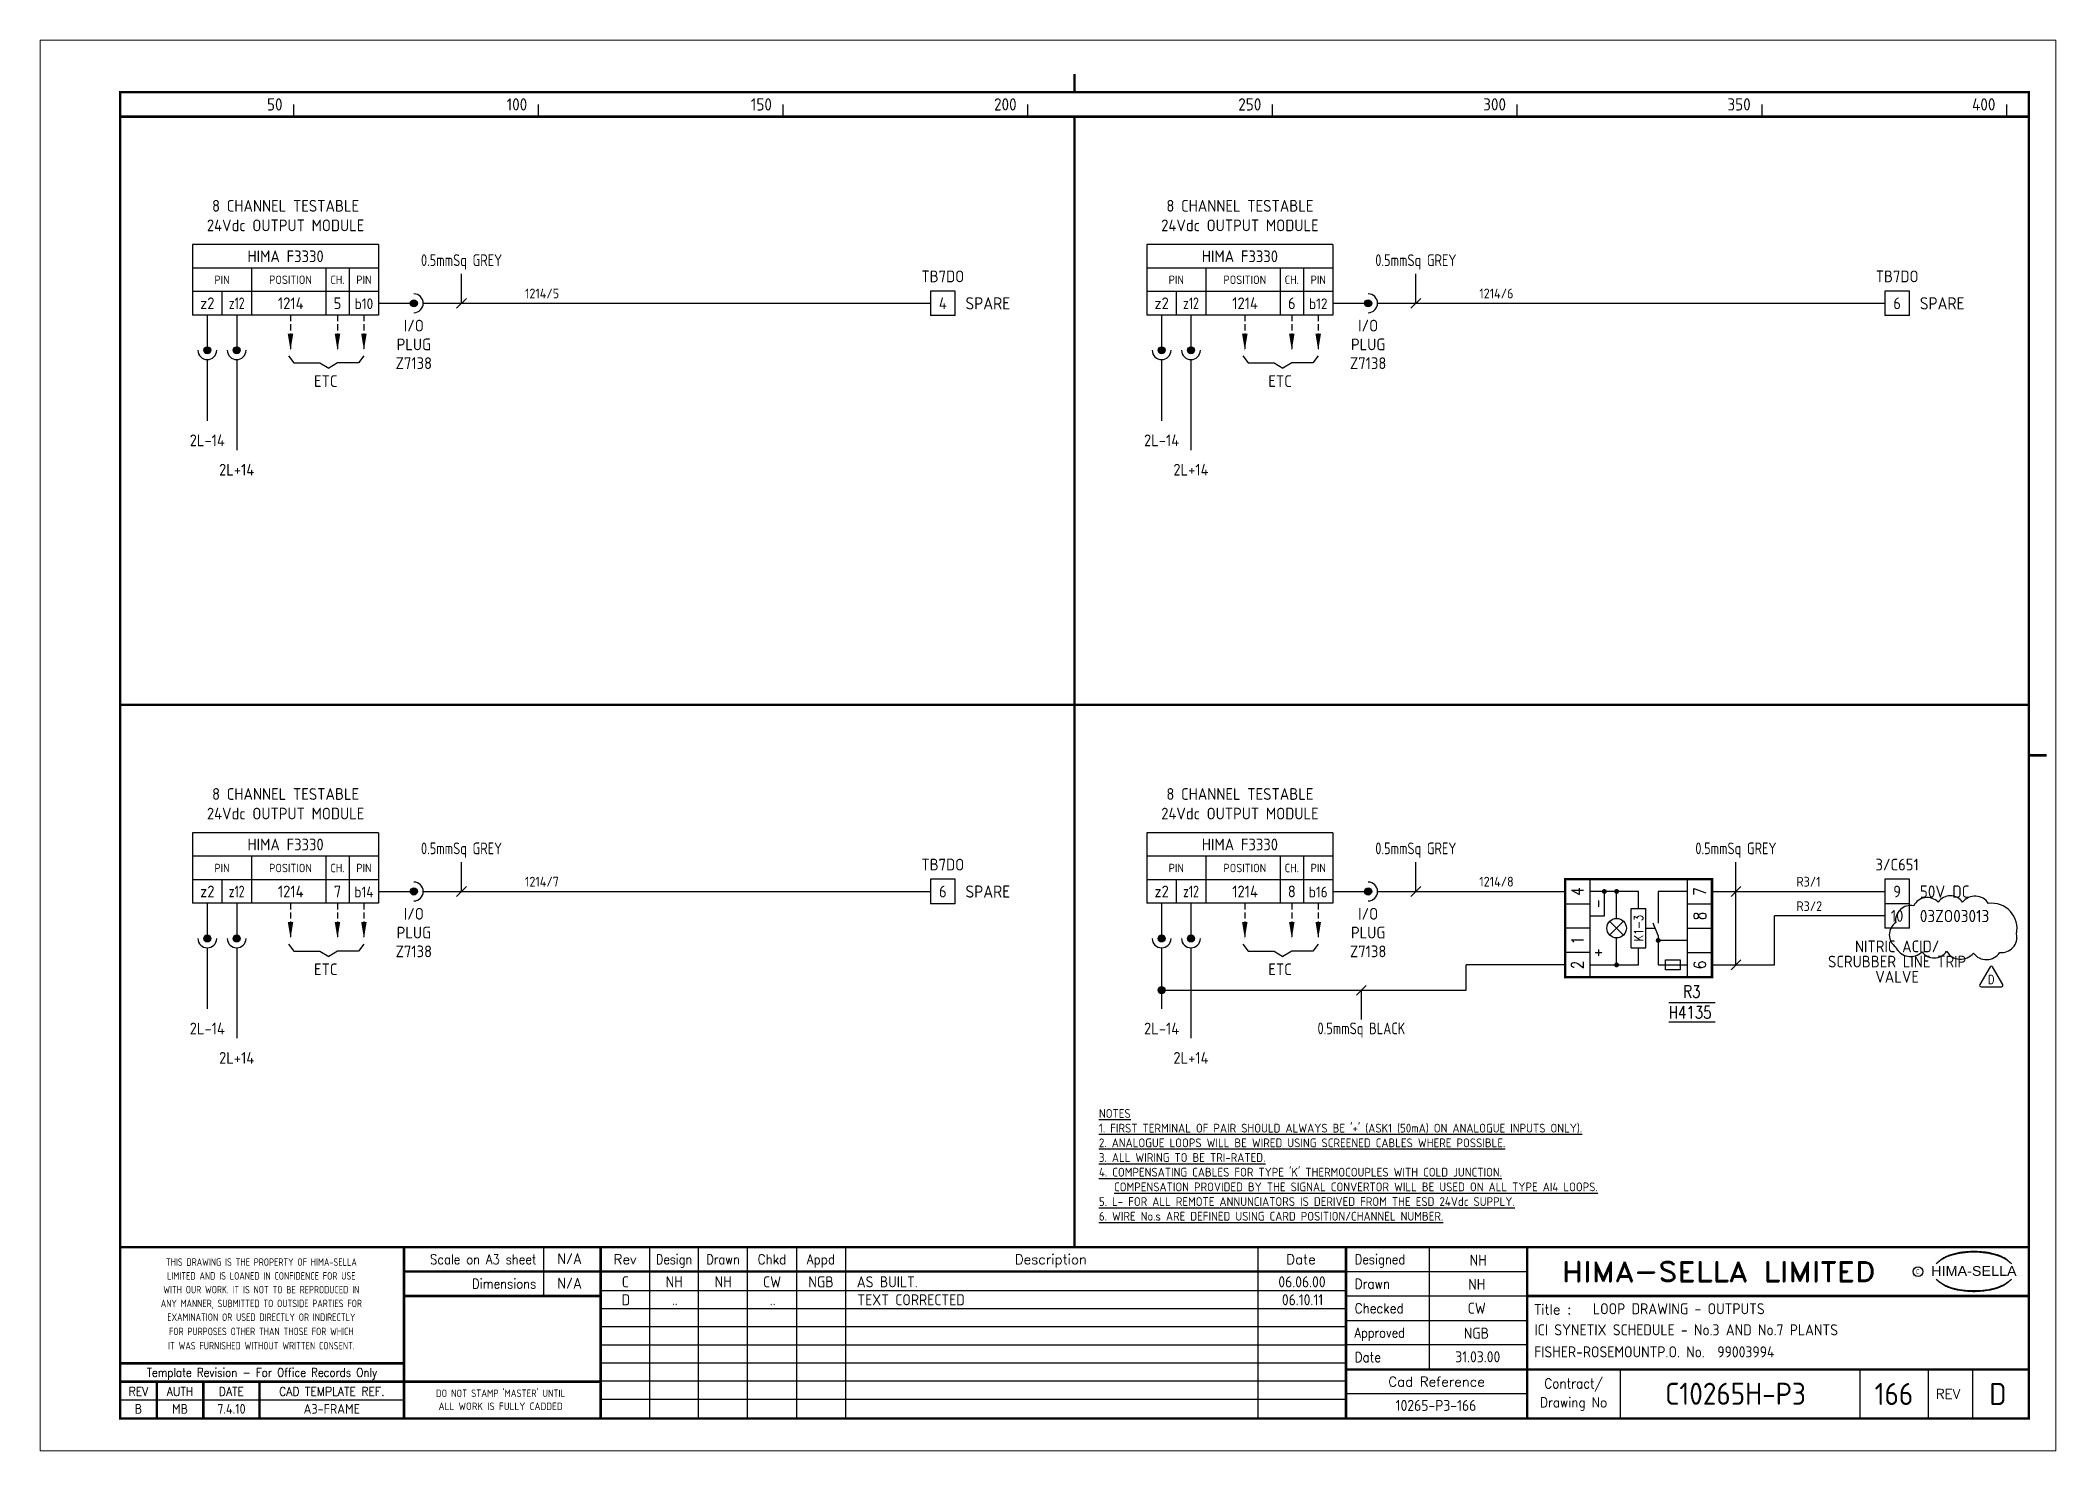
# Paper-space layout 'Layout1' of a CAD drawing. Extents: x 41 to 369, y 29 to 258.
# The model-space entities are those that its viewports show. They can reach past a viewport. Long polylines and large blocks are cut down to what shows.
import ezdxf
from ezdxf.enums import TextEntityAlignment as Align

# ---------------------------------------------------------------- set-up
doc = ezdxf.new("R2010")
doc.units = 0
doc.header["$LTSCALE"] = 0.25
doc.header["$MEASUREMENT"] = 0
doc.header["$PDSIZE"] = 1
doc.linetypes.add('HIDDEN2', pattern=[4.7625, 3.175, -1.5875])
doc.layers.get('0').update_dxf_attribs({"color": 41, "linetype": 'CONTINUOUS'})
for name, color, linetype in [('00-DRG_FRAME', 12, 'CONTINUOUS'), ('01-DRAW', 7, 'CONTINUOUS'), ('02-TEXT', 2, 'CONTINUOUS'), ('051-TEXT', 2, 'CONTINUOUS'), ('117', 7, 'CONTINUOUS'), ('117-TEXT', 2, 'CONTINUOUS')]:
    doc.layers.add(name, color=color, linetype=linetype)
doc.styles.add('ARIAL', font='arial.ttf', dxfattribs={"height": 2.5})
doc.styles.add('ISO', font='iso.shx')
doc.styles.add('ROMAND', font='ROMAND')
doc.styles.add('romans', font='romans.shx', dxfattribs={"width": 0.8, "height": 2.5})

psp = doc.layouts.get("Layout1")

msp = doc.modelspace()

# ---------------------------------------------------------------- texts
at = {"layer": '00-DRG_FRAME', "style": 'ISO'}
for s, p in [('50', (47.69, 267.75)), ('100', (97.69, 267.75)), ('150', (147.69, 267.75)), ('200', (197.69, 267.75)), ('250', (247.69, 267.75)), ('300', (297.69, 267.75)), ('350', (347.69, 267.75)), ('400', (397.69, 267.75))]:
    msp.add_text(s, height=2.5, dxfattribs=at).set_placement(p, align=Align.RIGHT)
at = {"layer": '00-DRG_FRAME', "color": 3, "style": 'ISO'}
for s, width, p in [('THIS DRAWING IS THE PROPERTY OF HIMA-SELLA', 0.9, (43.36, 32.44)), ("DO NOT STAMP 'MASTER' UNTIL", 0.95, (92.25, 5.79))]:
    msp.add_text(s, height=1.53, dxfattribs=dict(at, width=width)).set_placement(p, align=Align.MIDDLE)
at = {"layer": '00-DRG_FRAME', "color": 4, "style": 'ROMAND', "width": 0.87}
for s, p in [('Scale on A3 sheet', (99.54, 32)), ('Dimensions', (99.54, 27.01))]:
    msp.add_text(s, height=2, dxfattribs=at).set_placement(p, align=Align.RIGHT)
at = {"layer": '00-DRG_FRAME', "color": 4, "style": 'ROMAND'}
for s, p in [('Rev', (117.7, 32)), ('Description', (204.69, 32)), ('Date', (255.79, 32))]:
    msp.add_text(s, height=2, dxfattribs=at).set_placement(p, align=Align.CENTER)
for s, width, p in [('Design', 0.85, (127.7, 32)), ('Drawn', 0.85, (137.7, 32)), ('Chkd', 0.9, (147.7, 32)), ('Appd', 0.9, (157.7, 32))]:
    msp.add_text(s, height=2, dxfattribs=dict(at, width=width)).set_placement(p, align=Align.CENTER)
for s, width, p in [('Designed', 0.87, (266.75, 32)), ('Drawn', 0.9, (266.75, 27)), ('Checked', 0.9, (266.75, 22)), ('Approved', 0.85, (266.75, 17)), ('Date', 0.9, (266.75, 12))]:
    msp.add_text(s, height=2, dxfattribs=dict(at, width=width)).set_placement(p)
at = {"layer": '00-DRG_FRAME', "color": 3, "style": 'ISO'}
for s, width, p in [('LIMITED AND IS LOANED IN CONFIDENCE FOR USE', 0.9, (43.36, 29.62)), ('ANY MANNER, SUBMITTED TO OUTSIDE PARTIES FOR', 0.87, (43.36, 23.99)), ('WITH OUR WORK. IT IS NOT TO BE REPRODUCED IN', 0.87, (43.36, 26.81)), ('EXAMINATION OR USED DIRECTLY OR INDIRECTLY', 0.9, (43.36, 21.18)), ('FOR PURPOSES OTHER THAN THOSE FOR WHICH', 0.9, (43.36, 18.27)), ('IT WAS FURNISHED WITHOUT WRITTEN CONSENT.', 0.9, (43.36, 15.35))]:
    msp.add_text(s, height=1.53, dxfattribs=dict(at, width=width)).set_placement(p, align=Align.MIDDLE_CENTER)
at = {"layer": '00-DRG_FRAME', "style": 'ROMAND', "width": 1.15}
msp.add_text('HIMA-SELLA LIMITED', height=4, dxfattribs=at).set_placement((341.1, 30.5), align=Align.MIDDLE)
at = {"layer": '00-DRG_FRAME', "color": 3, "style": 'ISO', "width": 0.9}
msp.add_text('C', height=1, dxfattribs=at).set_placement((381.84, 30), align=Align.CENTER)
at = {"layer": '00-DRG_FRAME', "style": 'ARIAL', "width": 1.05}
msp.add_text('HIMA-SELLA', height=2, dxfattribs=at).set_placement((393.3, 29.63), align=Align.CENTER)
at = {"layer": '00-DRG_FRAME', "color": 4, "style": 'ROMAND'}
msp.add_text('Title :', height=2, dxfattribs=at).set_placement((303.5, 21.75))
for s, height, width, p in [('Template Revision - For Office Records Only', 1.8, 0.85, (43.5, 9.62)), ('Contract/', 2, 0.9, (311.5, 7.5)), ('REV', 1.8, 0.9, (18.25, 6)), ('AUTH', 1.8, 0.9, (26.75, 6)), ('DATE', 1.8, 0.9, (37.25, 6)), ('CAD TEMPLATE REF.', 1.8, 0.9, (57.75, 6)), ('Drawing No', 2, 0.9, (311.5, 3.5))]:
    msp.add_text(s, height=height, dxfattribs=dict(at, width=width)).set_placement(p, align=Align.MIDDLE)
for s, p in [('Cad Reference', (283.5, 8)), ('REV', (388, 5.5))]:
    msp.add_text(s, height=2, dxfattribs=at).set_placement(p, align=Align.MIDDLE)
at = {"layer": '00-DRG_FRAME', "color": 41, "style": 'ISO'}
for s, p in [('B', (18.25, 1.45)), ('MB', (26.75, 1.45)), ('7.4.10', (37.25, 1.45)), ('A3-FRAME', (57.75, 1.45))]:
    msp.add_text(s, height=2, dxfattribs=at).set_placement(p, align=Align.CENTER)
at = {"layer": '00-DRG_FRAME', "color": 3, "style": 'ISO'}
msp.add_text('ALL WORK IS FULLY CADDED', height=1.53, dxfattribs=at).set_placement((92.25, 2.98), align=Align.MIDDLE_CENTER)
at = {"layer": '01-DRAW', "style": 'ISO'}
for s, p in [('-', (316.29, 105.67)), ('+', (316.29, 95.67))]:
    msp.add_text(s, height=3, rotation=90, dxfattribs=at).set_placement(p, align=Align.MIDDLE)
at = {"layer": '01-DRAW', "insert": (214.51, 63.71), "char_height": 1.8, "width": 133.83, "attachment_point": 1, "style": 'ISO'}
msp.add_mtext("{\\Fiso.shx;\\LNOTES\\P1. FIRST TERMINAL OF PAIR SHOULD ALWAYS BE '+' (ASK1 (50mA) ON ANALOGUE INPUTS ONLY).\\P2. ANALOGUE LOOPS WILL BE WIRED USING SCREENED CABLES WHERE POSSIBLE.\\P3. ALL WIRING TO BE TRI-RATED.\\P4. COMPENSATING CABLES FOR TYPE 'K' THERMOCOUPLES WITH COLD JUNCTION.\\P   COMPENSATION PROVIDED BY THE SIGNAL CONVERTOR WILL BE USED ON ALL TYPE AI4 LOOPS.\\P5. L- FOR ALL REMOTE ANNUNCIATORS IS DERIVED FROM THE ESD 24Vdc SUPPLY.\\P6. WIRE No.s ARE DEFINED USING CARD POSITION/CHANNEL NUMBER.}", dxfattribs=at)
at = {"layer": '02-TEXT', "style": 'ISO'}
for s, p in [('SPARE', (187.25, 227.1)), ('SPARE', (382.25, 227.1)), ('SPARE', (187.25, 106.9)), ('50V DC', (382.25, 106.9)), ('03ZO03013', (382.25, 101.9))]:
    msp.add_text(s, height=2.5, dxfattribs=at).set_placement(p)
at = {"layer": '02-TEXT', "style": 'romans', "width": 0.8}
for s, height, p in [('4', 2.5, (312.29, 108.17)), ('7', 2.5, (337.29, 108.17)), ('K1-3', 1.8, (324.79, 100.67)), ('8', 2.5, (337.29, 103.17)), ('1', 2.5, (312.29, 98.17)), ('2', 2.5, (312.29, 93.17)), ('6', 2.5, (337.29, 93.17))]:
    msp.add_text(s, height=height, rotation=90, dxfattribs=at).set_placement(p, align=Align.MIDDLE)
at = {"layer": '02-TEXT', "color": 2, "style": 'romans', "width": 0.8}
msp.add_text('D', height=1.8, dxfattribs=at).set_placement((396.85, 90.19), align=Align.MIDDLE)
at = {"layer": '02-TEXT', "style": 'romans', "width": 0.8}
for tag, p, s in [('R3', (333.92, 86.46), ''), ('H4135', (330.95, 82.21), 'H4135')]:
    msp.add_attdef(tag, p, s, height=2.5, dxfattribs=at)
at = {"layer": '117-TEXT', "style": 'ISO'}
for s, height, p in [('8 CHANNEL TESTABLE', 2.4, (48.32, 247.08)), ('8 CHANNEL TESTABLE', 2.4, (243.32, 247.08)), ('24Vdc OUTPUT MODULE', 2.4, (48.32, 243.08)), ('24Vdc OUTPUT MODULE', 2.4, (243.32, 243.08)), ('HIMA F3330', 2.4, (48.32, 236.76)), ('HIMA F3330', 2.4, (243.32, 236.76)), ('PIN', 1.728, (35.32, 232.3)), ('POSITION', 1.728, (49.32, 232.3)), ('CH.', 1.728, (58.92, 232.3)), ('PIN', 1.73, (64.32, 232.3)), ('PIN', 1.728, (230.32, 232.3)), ('POSITION', 1.728, (244.32, 232.3)), ('CH.', 1.728, (253.92, 232.3)), ('PIN', 1.73, (259.32, 232.3)), ('z2', 2.4, (32.32, 227.16)), ('1214', 2.4, (49.37, 227.16)), ('5', 2.4, (58.92, 227.16)), ('b10', 2.2, (64.32, 227.16)), ('z2', 2.4, (227.32, 227.16)), ('1214', 2.4, (244.37, 227.16)), ('6', 2.4, (253.92, 227.16)), ('b12', 2.2, (259.32, 227.16)), ('I/O', 2.4, (74.52, 222.6)), ('I/O', 2.4, (269.52, 222.6)), ('PLUG', 2.4, (74.52, 218.76)), ('PLUG', 2.4, (269.52, 218.76)), ('Z7138', 2.4, (74.52, 214.92)), ('Z7138', 2.4, (269.52, 214.92)), ('ETC', 2.4, (56.52, 211.26)), ('ETC', 2.4, (251.52, 211.26)), ('8 CHANNEL TESTABLE', 2.4, (48.32, 126.89)), ('8 CHANNEL TESTABLE', 2.4, (243.32, 126.89)), ('24Vdc OUTPUT MODULE', 2.4, (48.32, 122.89)), ('24Vdc OUTPUT MODULE', 2.4, (243.32, 122.89)), ('HIMA F3330', 2.4, (48.32, 116.57)), ('HIMA F3330', 2.4, (243.32, 116.57)), ('PIN', 1.728, (35.32, 112.1)), ('POSITION', 1.728, (49.32, 112.1)), ('CH.', 1.728, (58.92, 112.1)), ('PIN', 1.73, (64.32, 112.11)), ('PIN', 1.728, (230.32, 112.1)), ('POSITION', 1.728, (244.32, 112.1)), ('CH.', 1.728, (253.92, 112.1)), ('PIN', 1.73, (259.32, 112.11)), ('z2', 2.4, (32.32, 106.97)), ('1214', 2.4, (49.37, 106.97)), ('7', 2.4, (58.92, 106.97)), ('b14', 2.2, (64.32, 106.97)), ('z2', 2.4, (227.32, 106.97)), ('1214', 2.4, (244.37, 106.97)), ('8', 2.4, (253.92, 106.97)), ('b16', 2.2, (259.32, 106.97)), ('I/O', 2.4, (74.52, 102.41)), ('I/O', 2.4, (269.52, 102.41)), ('PLUG', 2.4, (74.52, 98.57)), ('PLUG', 2.4, (269.52, 98.57)), ('Z7138', 2.4, (74.52, 94.73)), ('Z7138', 2.4, (269.52, 94.73)), ('ETC', 2.4, (56.52, 91.07)), ('ETC', 2.4, (251.52, 91.07))]:
    msp.add_text(s, height=height, dxfattribs=at).set_placement(p, align=Align.CENTER)
for s, width, p in [('0.5mmSq GREY', 0.85, (84.27, 235.97)), ('0.5mmSq GREY', 0.85, (279.27, 235.97)), ('z12', 0.8, (38.32, 227.16)), ('z12', 0.8, (233.32, 227.16)), ('0.5mmSq GREY', 0.85, (84.27, 115.78)), ('0.5mmSq GREY', 0.85, (279.27, 115.78)), ('0.5mmSq GREY', 0.85, (344.67, 115.78)), ('z12', 0.8, (38.32, 106.97)), ('z12', 0.8, (233.32, 106.97)), ('0.5mmSq BLACK', 0.85, (268.13, 78.99))]:
    msp.add_text(s, height=2.4, dxfattribs=dict(at, width=width)).set_placement(p, align=Align.CENTER)
for s, p in [('TB7DO', (182.61, 233.86)), ('TB7DO', (377.61, 233.86)), ('4', (182.61, 228.36)), ('6', (377.61, 228.36)), ('2L-14', (32.32, 200.36)), ('2L-14', (227.32, 200.36)), ('2L+14', (38.32, 194.36)), ('2L+14', (233.32, 194.36)), ('TB7DO', (182.61, 113.67)), ('3/C651', (377.61, 113.67)), ('6', (182.61, 108.17)), ('9', (377.61, 108.17)), ('10', (377.61, 103.17)), ('SCRUBBER LINE TRIP', (377.61, 93.85)), ('NITRIC ACID/', (377.61, 96.95)), ('VALVE', (377.61, 90.74)), ('2L-14', (32.32, 80.17)), ('2L-14', (227.32, 80.17)), ('2L+14', (38.32, 74.17)), ('2L+14', (233.32, 74.17))]:
    msp.add_text(s, height=2.4, dxfattribs=at).set_placement(p, align=Align.MIDDLE)
at = {"layer": '117-TEXT', "color": 3, "style": 'ISO'}
for s, p in [('1214/5', (97.23, 230.36)), ('1214/6', (292.23, 230.36)), ('1214/7', (97.23, 110.17)), ('1214/8', (292.23, 110.17)), ('R3/1', (357.02, 110.17)), ('R3/2', (357.02, 105.17))]:
    msp.add_text(s, height=2, dxfattribs=at).set_placement(p, align=Align.MIDDLE_LEFT)

# ---------------------------------------------------------------- blocks, each defined once
blk = doc.blocks.new('A3-REVA')
at = {"layer": '051-TEXT', "style": 'ISO'}
for tag, p in [('DESIGNED', (292.01, 31.7)), ('A', (117.73, 27.28)), ('DES', (127.73, 27.28)), ('DRN', (137.73, 27.28)), ('CHKD', (147.73, 27.28)), ('APPD', (157.73, 27.28)), ('DATE', (256, 27.28)), ('DRAWN', (291.72, 26.77)), ('CHECKED', (291.72, 21.89)), ('APPD', (291.65, 16.79)), ('DATE', (291.92, 11.96))]:
    blk.add_attdef(tag, text='', height=2.25, dxfattribs=at).set_placement(p, align=Align.CENTER)
blk.add_attdef('DESCRIPTION', (165.03, 27.28), '', height=2.25, dxfattribs=at)
blk = doc.blocks.new('A3-REVB')
at = {"layer": '051-TEXT', "style": 'ISO'}
for tag, p in [('A', (124.85, -20.36)), ('DES', (134.85, -20.36)), ('DRN', (144.85, -20.36)), ('CHKD', (154.85, -20.36)), ('APPD', (164.85, -20.36)), ('DATE', (263.12, -20.36))]:
    blk.add_attdef(tag, text='', height=2.25, dxfattribs=at).set_placement(p, align=Align.CENTER)
blk.add_attdef('DESCRIPTION', (172.15, -20.36), '', height=2.25, dxfattribs=at)
blk = doc.blocks.new('A3-TITLE')
at = {"layer": '051-TEXT', "style": 'ISO'}
blk.add_attdef('TITLE_1', (315.46, 21.78), '', height=2.25, dxfattribs=at)
for tag, p in [('DRGNO', (376.96, 3.24)), ('REV.', (398.2, 3.24))]:
    blk.add_attdef(tag, text='', height=4.5, dxfattribs=at).set_placement(p, align=Align.CENTER)
blk = doc.blocks.new('A3-CONTRACT')
at = {"layer": '051-TEXT', "color": 41, "style": 'ISO'}
for tag, height, p in [('SCALE', 2.25, (106.71, 31.82)), ('DIMS', 2.25, (106.71, 26.8)), ('CONTRACT', 4.5, (344.94, 3.1)), ('CAD-REF', 2.25, (283.73, 1.84))]:
    blk.add_attdef(tag, text='', height=height, dxfattribs=at).set_placement(p, align=Align.CENTER)
for tag, p in [('TITLE_2', (303.86, 17.28)), ('TITLE_3', (303.79, 12.78))]:
    blk.add_attdef(tag, p, '', height=2.25, dxfattribs=at)

# ---------------------------------------------------------------- linework, layer by layer
for p, q in [((330.95, 85.46), (340.45, 85.46)), ((340.45, 81.46), (330.95, 81.46))]:
    msp.add_line(p, q)
at = {"layer": '00-DRG_FRAME'}
for p, q in [((50, 266.5), (50, 269)), ((100, 266.5), (100, 269)), ((150, 266.5), (150, 269)), ((200, 266.5), (200, 269)), ((250, 266.5), (250, 269)), ((300, 266.5), (300, 269)), ((350, 266.5), (350, 269)), ((400, 266.5), (400, 269)), ((101.01, 35.5), (101.01, 25.5)), ((122.7, 35.5), (122.7, 0.5)), ((132.7, 0.5), (132.7, 35.5)), ((142.7, 0.5), (142.7, 35.5)), ((152.7, 35.5), (152.7, 0.5)), ((162.7, 35.5), (162.7, 0.5)), ((247, 35.5), (247, 0.5)), ((282, 35.5), (282, 10.5)), ((265, 30.5), (302, 30.5)), ((265, 26.59), (112.7, 26.59)), ((302, 25.5), (265, 25.5)), ((265, 22.89), (112.7, 22.89)), ((265, 19.19), (112.7, 19.19)), ((265, 20.5), (302, 20.5)), ((265, 15.49), (112.7, 15.49)), ((302, 15.5), (265, 15.5)), ((265, 11.79), (112.7, 11.79)), ((321, 10.5), (321, 0.5)), ((370, 10.5), (370, 0.5)), ((384, 0.5), (384, 10.5)), ((393, 10.5), (393, 0.5)), ((72.5, 4.25), (14.5, 4.25)), ((265, 8.09), (112.7, 8.09)), ((265, 4.39), (112.7, 4.39)), ((302, 5.5), (265, 5.5))]:
    msp.add_line(p, q, dxfattribs=at)
at = {"layer": '00-DRG_FRAME', "const_width": 0.5}
for points in [[(209.5, 271.5), (209.5, 275.18)], [(209.5, 271.5), (209.5, 275.18)], [(14.5, 266.5), (404.5, 266.5)], [(209.5, 35.5), (209.5, 266.5)], [(14.5, 146.31), (404.5, 146.31)], [(404.5, 136), (408.18, 136)], [(404.5, 35.5), (14.5, 35.5)], [(72.5, 0.5), (72.5, 35.5)], [(112.7, 0.5), (112.7, 35.5)], [(265, 35.5), (265, 0.5)], [(302, 0.5), (302, 35.5)], [(265, 30.5), (72.5, 30.5)], [(112.7, 25.5), (72.5, 25.5)], [(404.5, 25.5), (302, 25.5)], [(14.5, 11.75), (72.5, 11.75)], [(14.5, 8), (72.5, 8)], [(22, 0.5), (22, 8)], [(31.5, 0.5), (31.5, 8)], [(43, 0.5), (43, 8)], [(112.7, 8), (72.5, 8)], [(265, 10.5), (404.5, 10.5)]]:
    msp.add_lwpolyline(points, dxfattribs=at)
msp.add_lwpolyline([(14.5, 0.5), (404.5, 0.5), (404.5, 271.5), (14.5, 271.5)], close=True, dxfattribs=at)
at = {"layer": '00-DRG_FRAME', "color": 3}
msp.add_circle((381.88, 30.5), 1, dxfattribs=at)
for centre, radius, start, end in [((390.6, 26.83), 7.24, 106.0532, 133.5024), ((390.11, 28.1), 5.98, 122.244, 131.6154), ((389.75, 28.78), 5.21, 111.8206, 122.8668), ((391.78, 24.7), 9.76, 107.5931, 113.9452), ((393.1, 18.5), 15.94, 89.2698, 106.3911), ((392.1, 23.52), 10.99, 96.0146, 107.3203), ((393.29, 16.31), 18.28, 92.8917, 97.3734), ((393.24, 18.86), 15.73, 89.7805, 93.1738), ((393.36, 18.86), 15.73, 86.8262, 90.2195), ((393.51, 18.5), 15.94, 73.6089, 90.7302), ((393.31, 16.31), 18.28, 82.6266, 87.1083), ((394.51, 23.52), 10.99, 72.6797, 83.9854), ((394.83, 24.7), 9.76, 66.0548, 72.4069), ((396, 26.83), 7.24, 46.4976, 73.9468), ((396.85, 28.78), 5.21, 57.1332, 68.1794), ((396.49, 28.1), 5.98, 48.3846, 57.756), ((390.88, 27.01), 7.3, 130.419, 136.057), ((390.88, 34.04), 7.3, 223.943, 229.581), ((390.6, 34.23), 7.24, 226.4976, 253.9468), ((396, 34.23), 7.24, 286.0532, 313.5024), ((395.73, 27.01), 7.3, 43.943, 49.581), ((395.73, 34.04), 7.3, 310.419, 316.057), ((390.11, 32.96), 5.98, 228.3846, 237.756), ((389.75, 32.28), 5.21, 237.1332, 248.1794), ((391.78, 36.36), 9.76, 246.0548, 252.4069), ((393.1, 42.56), 15.94, 253.6089, 270.7302), ((392.1, 37.54), 10.99, 252.6797, 263.9854), ((393.29, 44.75), 18.28, 262.6266, 267.1083), ((393.24, 42.19), 15.73, 266.8262, 270.2195), ((393.51, 42.56), 15.94, 269.2698, 286.3911), ((393.36, 42.19), 15.73, 269.7805, 273.1738), ((393.31, 44.75), 18.28, 272.8917, 277.3734), ((394.51, 37.54), 10.99, 276.0146, 287.3203), ((394.83, 36.36), 9.76, 287.5931, 293.9452), ((396.85, 32.28), 5.21, 291.8206, 302.8668), ((396.49, 32.96), 5.98, 302.244, 311.6154)]:
    msp.add_arc(centre, radius, start, end, dxfattribs=at)
at = {"layer": '01-DRAW'}
for p, q in [((314.79, 110.67), (314.79, 90.67)), ((324.79, 108.17), (314.79, 108.17)), ((317.79, 103.17), (317.79, 108.17)), ((320.29, 102.67), (320.29, 108.17)), ((324.79, 104.67), (324.79, 108.17)), ((334.79, 108.17), (328.79, 108.17)), ((328.79, 108.17), (328.79, 101.67)), ((334.79, 90.67), (334.79, 110.67)), ((309.79, 105.67), (314.79, 105.67)), ((314.79, 103.17), (317.79, 103.17)), ((323.29, 96.67), (323.29, 104.67)), ((323.29, 104.67), (326.29, 104.67)), ((326.29, 96.67), (326.29, 104.67)), ((334.79, 105.67), (339.79, 105.67)), ((314.79, 100.67), (309.79, 100.67)), ((321.7, 99.25), (318.87, 102.08)), ((318.87, 99.25), (321.7, 102.08)), ((326.29, 100.67), (328.19, 100.67)), ((328.79, 99.17), (327.79, 101.67)), ((328.79, 99.17), (328.79, 93.17)), ((334.79, 100.67), (339.79, 100.67)), ((314.79, 95.67), (309.79, 95.67)), ((320.29, 93.17), (320.29, 98.67)), ((323.29, 96.67), (326.29, 96.67)), ((324.79, 93.17), (324.79, 96.67)), ((334.79, 98.17), (328.79, 98.17)), ((334.79, 95.67), (339.79, 95.67)), ((314.79, 93.17), (324.79, 93.17)), ((328.79, 93.17), (334.79, 93.17)), ((330.29, 94.17), (333.29, 94.17)), ((330.29, 92.17), (330.29, 94.17)), ((333.29, 92.17), (330.29, 92.17)), ((333.29, 94.17), (333.29, 92.17))]:
    msp.add_line(p, q, dxfattribs=at)
at = {"layer": '01-DRAW', "const_width": 0.5}
msp.add_lwpolyline([(339.79, 90.67), (339.79, 110.67), (309.79, 110.67), (309.79, 90.67)], close=True, dxfattribs=at)
for points in [[(317.79, 107.92, 1), (317.79, 108.42, 1)], [(320.29, 107.92, 1), (320.29, 108.42, 1)], [(328.79, 97.92, 1), (328.79, 98.42, 1)], [(320.29, 92.92, 1), (320.29, 93.42, 1)]]:
    msp.add_lwpolyline(points, format="xyb", close=True, dxfattribs=at)
at = {"layer": '01-DRAW'}
msp.add_lwpolyline([(396.59, 92.74), (394.51, 89.14, 0.57735), (394.77, 88.69), (398.93, 88.69, 0.57735), (399.19, 89.14), (397.11, 92.74, 0.57735)], format="xyb", close=True, dxfattribs=at)
msp.add_circle((320.29, 100.67), 2, dxfattribs=at)
for p in [(309.79, 103.17), (309.79, 93.17)]:
    msp.add_point(p, dxfattribs=at)
at = {"layer": '02-TEXT'}
msp.add_point((339.79, 98.17), dxfattribs=at)
at = {"layer": '117'}
for p, q in [((67.32, 240.36), (29.32, 240.36)), ((29.32, 240.36), (29.32, 225.96)), ((67.32, 240.36), (67.32, 225.96)), ((262.32, 240.36), (224.32, 240.36)), ((224.32, 240.36), (224.32, 225.96)), ((262.32, 240.36), (262.32, 225.96)), ((67.32, 235.56), (29.32, 235.56)), ((41.32, 235.56), (41.32, 225.96)), ((56.52, 235.56), (56.52, 225.96)), ((61.32, 235.56), (61.32, 225.96)), ((262.32, 235.56), (224.32, 235.56)), ((236.32, 235.56), (236.32, 225.96)), ((251.52, 235.56), (251.52, 225.96)), ((256.32, 235.56), (256.32, 225.96)), ((67.32, 230.76), (29.32, 230.76)), ((35.32, 230.76), (35.32, 225.96)), ((185.11, 230.86), (180.11, 230.86)), ((180.11, 230.86), (180.11, 225.86)), ((185.11, 225.86), (185.11, 230.86)), ((262.32, 230.76), (224.32, 230.76)), ((230.32, 230.76), (230.32, 225.96)), ((380.11, 230.86), (375.11, 230.86)), ((375.11, 230.86), (375.11, 225.86)), ((380.11, 225.86), (380.11, 230.86)), ((67.32, 228.36), (74.52, 228.36)), ((76.44, 228.36), (180.11, 228.36)), ((262.32, 228.36), (269.52, 228.36)), ((271.44, 228.36), (375.11, 228.36)), ((67.32, 225.96), (29.32, 225.96)), ((32.32, 225.96), (32.32, 218.76)), ((38.32, 225.96), (38.32, 218.76)), ((185.11, 225.86), (180.11, 225.86)), ((185.11, 225.86), (180.11, 225.86)), ((262.32, 225.96), (224.32, 225.96)), ((227.32, 225.96), (227.32, 218.76)), ((233.32, 225.96), (233.32, 218.76)), ((380.11, 225.86), (375.11, 225.86)), ((380.11, 225.86), (375.11, 225.86)), ((32.32, 216.84), (32.32, 204.36)), ((38.32, 216.84), (38.32, 198.36)), ((48.92, 217.62), (50, 216.18)), ((50, 216.18), (55.32, 216.18)), ((55.32, 216.18), (57.12, 215.1)), ((58.92, 216.18), (57.12, 215.1)), ((63.24, 216.18), (58.92, 216.18)), ((64.32, 217.62), (63.24, 216.18)), ((227.32, 216.84), (227.32, 204.36)), ((233.32, 216.84), (233.32, 198.36)), ((243.92, 217.62), (245, 216.18)), ((245, 216.18), (250.32, 216.18)), ((250.32, 216.18), (252.12, 215.1)), ((253.92, 216.18), (252.12, 215.1)), ((258.24, 216.18), (253.92, 216.18)), ((259.32, 217.62), (258.24, 216.18)), ((67.32, 120.17), (29.32, 120.17)), ((29.32, 120.17), (29.32, 105.77)), ((67.32, 120.17), (67.32, 105.77)), ((262.32, 120.17), (224.32, 120.17)), ((224.32, 120.17), (224.32, 105.77)), ((262.32, 120.17), (262.32, 105.77)), ((67.32, 115.37), (29.32, 115.37)), ((41.32, 115.37), (41.32, 105.77)), ((56.52, 115.37), (56.52, 105.77)), ((61.32, 115.37), (61.32, 105.77)), ((262.32, 115.37), (224.32, 115.37)), ((236.32, 115.37), (236.32, 105.77)), ((251.52, 115.37), (251.52, 105.77)), ((256.32, 115.37), (256.32, 105.77)), ((67.32, 110.57), (29.32, 110.57)), ((35.32, 110.57), (35.32, 105.77)), ((67.32, 108.17), (74.52, 108.17)), ((76.44, 108.17), (180.11, 108.17)), ((185.11, 110.67), (180.11, 110.67)), ((180.11, 110.67), (180.11, 105.67)), ((185.11, 105.67), (185.11, 110.67)), ((262.32, 110.57), (224.32, 110.57)), ((230.32, 110.57), (230.32, 105.77)), ((262.32, 108.17), (269.52, 108.17)), ((271.44, 108.17), (309.79, 108.17)), ((339.79, 108.17), (375.11, 108.17)), ((380.11, 110.67), (375.11, 110.67)), ((375.11, 110.67), (375.11, 105.67)), ((380.11, 105.67), (380.11, 110.67)), ((67.32, 105.77), (29.32, 105.77)), ((32.32, 105.77), (32.32, 98.57)), ((38.32, 105.77), (38.32, 98.57)), ((185.11, 105.67), (180.11, 105.67)), ((185.11, 105.67), (180.11, 105.67)), ((262.32, 105.77), (224.32, 105.77)), ((227.32, 105.77), (227.32, 98.57)), ((233.32, 105.77), (233.32, 98.57)), ((375.11, 103.17), (352.55, 103.17)), ((352.55, 93.17), (352.55, 103.17)), ((375.11, 105.67), (375.11, 100.67)), ((380.11, 105.67), (375.11, 105.67)), ((380.11, 105.67), (375.11, 105.67)), ((380.11, 100.67), (380.11, 105.67)), ((380.11, 100.67), (375.11, 100.67)), ((32.32, 96.65), (32.32, 84.17)), ((38.32, 96.65), (38.32, 78.17)), ((48.92, 97.43), (50, 95.99)), ((50, 95.99), (55.32, 95.99)), ((55.32, 95.99), (57.12, 94.91)), ((58.92, 95.99), (57.12, 94.91)), ((63.24, 95.99), (58.92, 95.99)), ((64.32, 97.43), (63.24, 95.99)), ((227.32, 96.65), (227.32, 84.17)), ((233.32, 96.65), (233.32, 78.17)), ((243.92, 97.43), (245, 95.99)), ((245, 95.99), (250.32, 95.99)), ((250.32, 95.99), (252.12, 94.91)), ((253.92, 95.99), (252.12, 94.91)), ((258.24, 95.99), (253.92, 95.99)), ((259.32, 97.43), (258.24, 95.99)), ((309.79, 93.17), (289.52, 93.17)), ((289.52, 87.99), (289.52, 93.17)), ((339.79, 93.17), (352.55, 93.17)), ((227.32, 87.99), (289.52, 87.99))]:
    msp.add_line(p, q, dxfattribs=at)
at = {"layer": '117', "color": 3}
for p, q in [((84.27, 228.36), (84.27, 234.36)), ((279.27, 228.36), (279.27, 234.36)), ((83.27, 227.36), (85.27, 229.36)), ((278.27, 227.36), (280.27, 229.36)), ((84.27, 108.17), (84.27, 114.17)), ((279.27, 108.17), (279.27, 114.17)), ((344.67, 93.17), (344.67, 114.17)), ((83.27, 107.17), (85.27, 109.17)), ((278.27, 107.17), (280.27, 109.17)), ((343.67, 107.17), (345.67, 109.17)), ((343.67, 92.17), (345.67, 94.17)), ((267.13, 86.99), (269.13, 88.99)), ((268.13, 81.99), (268.13, 87.99))]:
    msp.add_line(p, q, dxfattribs=at)
at = {"layer": '117', "linetype": 'HIDDEN2'}
for p, q in [((49.32, 225.96), (49.32, 218.76)), ((58.92, 225.96), (58.92, 218.76)), ((64.32, 225.96), (64.32, 218.76)), ((244.32, 225.96), (244.32, 218.76)), ((253.92, 225.96), (253.92, 218.76)), ((259.32, 225.96), (259.32, 218.76)), ((49.32, 105.77), (49.32, 98.57)), ((58.92, 105.77), (58.92, 98.57)), ((64.32, 105.77), (64.32, 98.57)), ((244.32, 105.77), (244.32, 98.57)), ((253.92, 105.77), (253.92, 98.57)), ((259.32, 105.77), (259.32, 98.57))]:
    msp.add_line(p, q, dxfattribs=at)
at = {"layer": '117'}
msp.add_lwpolyline([(396.26, 105.72, 0.520567), (391, 105.97, 0.520567), (391, 105.97, 0.520567), (385.99, 105.97, 0.520567), (385.99, 105.97, 0.520567), (380.99, 105.23, 0.520567), (380.99, 105.23, 0.520567), (377.32, 101.82, 0.520567), (377.32, 101.82, 0.520567), (377.32, 96.81, 0.520567), (377.32, 96.81, 0.520567), (382.7, 95.83, 0.520567), (382.7, 95.83, 0.520567), (387.71, 95.95, 0.520567), (387.71, 95.95, 0.520567), (393.2, 95.59, 0.520567), (393.2, 95.59, 0.520567), (398.58, 95.71, 0.520567), (398.58, 95.71, 0.520567), (402, 99.5, 0.520567), (402, 99.5, 0.520567)], format="xyb", close=True, dxfattribs=at)
for centre, radius in [((74.52, 228.36), 0.72), ((74.52, 228.36), 0.624), ((74.52, 228.36), 0.528), ((74.52, 228.36), 0.432), ((74.52, 228.36), 0.336), ((74.52, 228.36), 0.24), ((74.52, 228.36), 0.144), ((74.52, 228.36), 0.048), ((269.52, 228.36), 0.72), ((269.52, 228.36), 0.624), ((269.52, 228.36), 0.528), ((269.52, 228.36), 0.432), ((269.52, 228.36), 0.336), ((269.52, 228.36), 0.24), ((269.52, 228.36), 0.144), ((269.52, 228.36), 0.048), ((32.32, 218.76), 0.72), ((32.32, 218.76), 0.624), ((32.32, 218.76), 0.528), ((32.32, 218.76), 0.432), ((32.32, 218.76), 0.336), ((32.32, 218.76), 0.24), ((32.32, 218.76), 0.144), ((32.32, 218.76), 0.048), ((38.32, 218.76), 0.72), ((38.32, 218.76), 0.624), ((38.32, 218.76), 0.528), ((38.32, 218.76), 0.432), ((38.32, 218.76), 0.336), ((38.32, 218.76), 0.24), ((38.32, 218.76), 0.144), ((38.32, 218.76), 0.048), ((227.32, 218.76), 0.72), ((227.32, 218.76), 0.624), ((227.32, 218.76), 0.528), ((227.32, 218.76), 0.432), ((227.32, 218.76), 0.336), ((227.32, 218.76), 0.24), ((227.32, 218.76), 0.144), ((227.32, 218.76), 0.048), ((233.32, 218.76), 0.72), ((233.32, 218.76), 0.624), ((233.32, 218.76), 0.528), ((233.32, 218.76), 0.432), ((233.32, 218.76), 0.336), ((233.32, 218.76), 0.24), ((233.32, 218.76), 0.144), ((233.32, 218.76), 0.048), ((74.52, 108.17), 0.72), ((74.52, 108.17), 0.624), ((74.52, 108.17), 0.528), ((74.52, 108.17), 0.432), ((74.52, 108.17), 0.336), ((74.52, 108.17), 0.24), ((74.52, 108.17), 0.144), ((74.52, 108.17), 0.048), ((269.52, 108.17), 0.72), ((269.52, 108.17), 0.624), ((269.52, 108.17), 0.528), ((269.52, 108.17), 0.432), ((269.52, 108.17), 0.336), ((269.52, 108.17), 0.24), ((269.52, 108.17), 0.144), ((269.52, 108.17), 0.048), ((32.32, 98.57), 0.72), ((32.32, 98.57), 0.624), ((32.32, 98.57), 0.528), ((32.32, 98.57), 0.432), ((32.32, 98.57), 0.336), ((38.32, 98.57), 0.72), ((38.32, 98.57), 0.624), ((38.32, 98.57), 0.528), ((38.32, 98.57), 0.432), ((38.32, 98.57), 0.336), ((227.32, 98.57), 0.72), ((227.32, 98.57), 0.624), ((227.32, 98.57), 0.528), ((227.32, 98.57), 0.432), ((227.32, 98.57), 0.336), ((233.32, 98.57), 0.72), ((233.32, 98.57), 0.624), ((233.32, 98.57), 0.528), ((233.32, 98.57), 0.432), ((233.32, 98.57), 0.336), ((32.32, 98.57), 0.24), ((32.32, 98.57), 0.144), ((32.32, 98.57), 0.048), ((38.32, 98.57), 0.24), ((38.32, 98.57), 0.144), ((38.32, 98.57), 0.048), ((227.32, 98.57), 0.24), ((227.32, 98.57), 0.144), ((227.32, 98.57), 0.048), ((233.32, 98.57), 0.24), ((233.32, 98.57), 0.144), ((233.32, 98.57), 0.048), ((227.32, 87.99), 0.72), ((227.32, 87.99), 0.624), ((227.32, 87.99), 0.528), ((227.32, 87.99), 0.432), ((227.32, 87.99), 0.336), ((227.32, 87.99), 0.24), ((227.32, 87.99), 0.144), ((227.32, 87.99), 0.048)]:
    msp.add_circle(centre, radius, dxfattribs=at)
for centre, start, end in [((74.52, 228.36), 270, 90), ((269.52, 228.36), 270, 90), ((32.32, 218.76), 180, 0), ((38.32, 218.76), 180, 0), ((227.32, 218.76), 180, 0), ((233.32, 218.76), 180, 0), ((74.52, 108.17), 270, 90), ((269.52, 108.17), 270, 90), ((32.32, 98.57), 180, 0), ((38.32, 98.57), 180, 0), ((227.32, 98.57), 180, 0), ((233.32, 98.57), 180, 0)]:
    msp.add_arc(centre, 1.92, start, end, dxfattribs=at)
for points in [[(49.88, 222.12), (48.76, 222.12), (49.32, 218.76)], [(59.48, 222.12), (58.36, 222.12), (58.92, 218.76)], [(64.88, 222.12), (63.76, 222.12), (64.32, 218.76)], [(244.88, 222.12), (243.76, 222.12), (244.32, 218.76)], [(254.48, 222.12), (253.36, 222.12), (253.92, 218.76)], [(259.88, 222.12), (258.76, 222.12), (259.32, 218.76)], [(49.88, 101.93), (48.76, 101.93), (49.32, 98.57)], [(59.48, 101.93), (58.36, 101.93), (58.92, 98.57)], [(64.88, 101.93), (63.76, 101.93), (64.32, 98.57)], [(244.88, 101.93), (243.76, 101.93), (244.32, 98.57)], [(254.48, 101.93), (253.36, 101.93), (253.92, 98.57)], [(259.88, 101.93), (258.76, 101.93), (259.32, 98.57)]]:
    msp.add_solid(points, dxfattribs=at)

# ---------------------------------------------------------------- block references
at = {"layer": '00-DRG_FRAME'}
for name, p, values in [('A3-CONTRACT', (-0.35, 0.19), {'TITLE_2': 'ICI SYNETIX SCHEDULE - No.3 AND No.7 PLANTS', 'TITLE_3': 'FISHER-ROSEMOUNTP.O. No.  99003994', 'CAD-REF': '10265-P3-166', 'CONTRACT': 'C10265H-P3', 'SCALE': 'N/A', 'DIMS': 'N/A'}), ('A3-REVB', (-7, 43.98), {'A': 'D', 'DES': '..', 'CHKD': '..', 'DESCRIPTION': 'TEXT CORRECTED', 'DATE': '06.10.11'}), ('A3-TITLE', (0, 0), {'TITLE_1': 'LOOP DRAWING - OUTPUTS', 'DRGNO': '166', 'REV.': 'D'})]:
    msp.add_blockref(name, p, dxfattribs=at).add_auto_attribs(values)
ref = msp.add_blockref('A3-REVA', (0, 0), dxfattribs=at)
ref.add_attrib('A', 'C', dxfattribs={"layer": '051-TEXT', "height": 2.25, "style": 'ISO'}).set_placement((117.73, 27.28), align=Align.CENTER)
ref.add_attrib('DES', 'NH', dxfattribs={"layer": '051-TEXT', "height": 2.25, "style": 'ISO'}).set_placement((127.73, 27.28), align=Align.CENTER)
ref.add_attrib('DRN', 'NH', dxfattribs={"layer": '051-TEXT', "height": 2.25, "style": 'ISO'}).set_placement((137.73, 27.28), align=Align.CENTER)
ref.add_attrib('CHKD', 'CW', dxfattribs={"layer": '051-TEXT', "height": 2.25, "style": 'ISO'}).set_placement((147.73, 27.28), align=Align.CENTER)
ref.add_attrib('APPD', 'NGB', dxfattribs={"layer": '051-TEXT', "height": 2.25, "style": 'ISO'}).set_placement((157.73, 27.28), align=Align.CENTER)
ref.add_attrib('DESCRIPTION', 'AS BUILT.', (165.03, 27.28), dxfattribs={"layer": '051-TEXT', "height": 2.25, "style": 'ISO'})
ref.add_attrib('DATE', '06.06.00', dxfattribs={"layer": '051-TEXT', "height": 2.25, "style": 'ISO'}).set_placement((256, 27.28), align=Align.CENTER)
ref.add_attrib('DESIGNED', 'NH', dxfattribs={"layer": '051-TEXT', "height": 2.25, "style": 'ISO'}).set_placement((292.01, 31.7), align=Align.CENTER)
ref.add_attrib('DRAWN', 'NH', dxfattribs={"layer": '051-TEXT', "height": 2.25, "style": 'ISO'}).set_placement((291.72, 26.77), align=Align.CENTER)
ref.add_attrib('CHECKED', 'CW', dxfattribs={"layer": '051-TEXT', "height": 2.25, "style": 'ISO'}).set_placement((291.72, 21.89), align=Align.CENTER)
ref.add_attrib('APPD', 'NGB', dxfattribs={"layer": '051-TEXT', "height": 2.25, "style": 'ISO'}).set_placement((291.65, 16.79), align=Align.CENTER)
ref.add_attrib('DATE', '31.03.00', dxfattribs={"layer": '051-TEXT', "height": 2.25, "style": 'ISO'}).set_placement((291.92, 11.96), align=Align.CENTER)

msp.set_redraw_order([(e.dxf.handle, doc.entitydb.next_handle()) for e in msp.query("TEXT MTEXT ATTDEF DIMENSION ARC_DIMENSION")])  # texts and dimensions are drawn at this point

# ---------------------------------------------------------------- viewports
at = {"layer": '00-DRG_FRAME'}
psp.add_viewport(center=(205.05, 143.5), size=(328.08, 229.5991), view_center_point=(204.1, 138), view_height=288.1959, dxfattribs=at)

doc.saveas('drawing.dxf')
